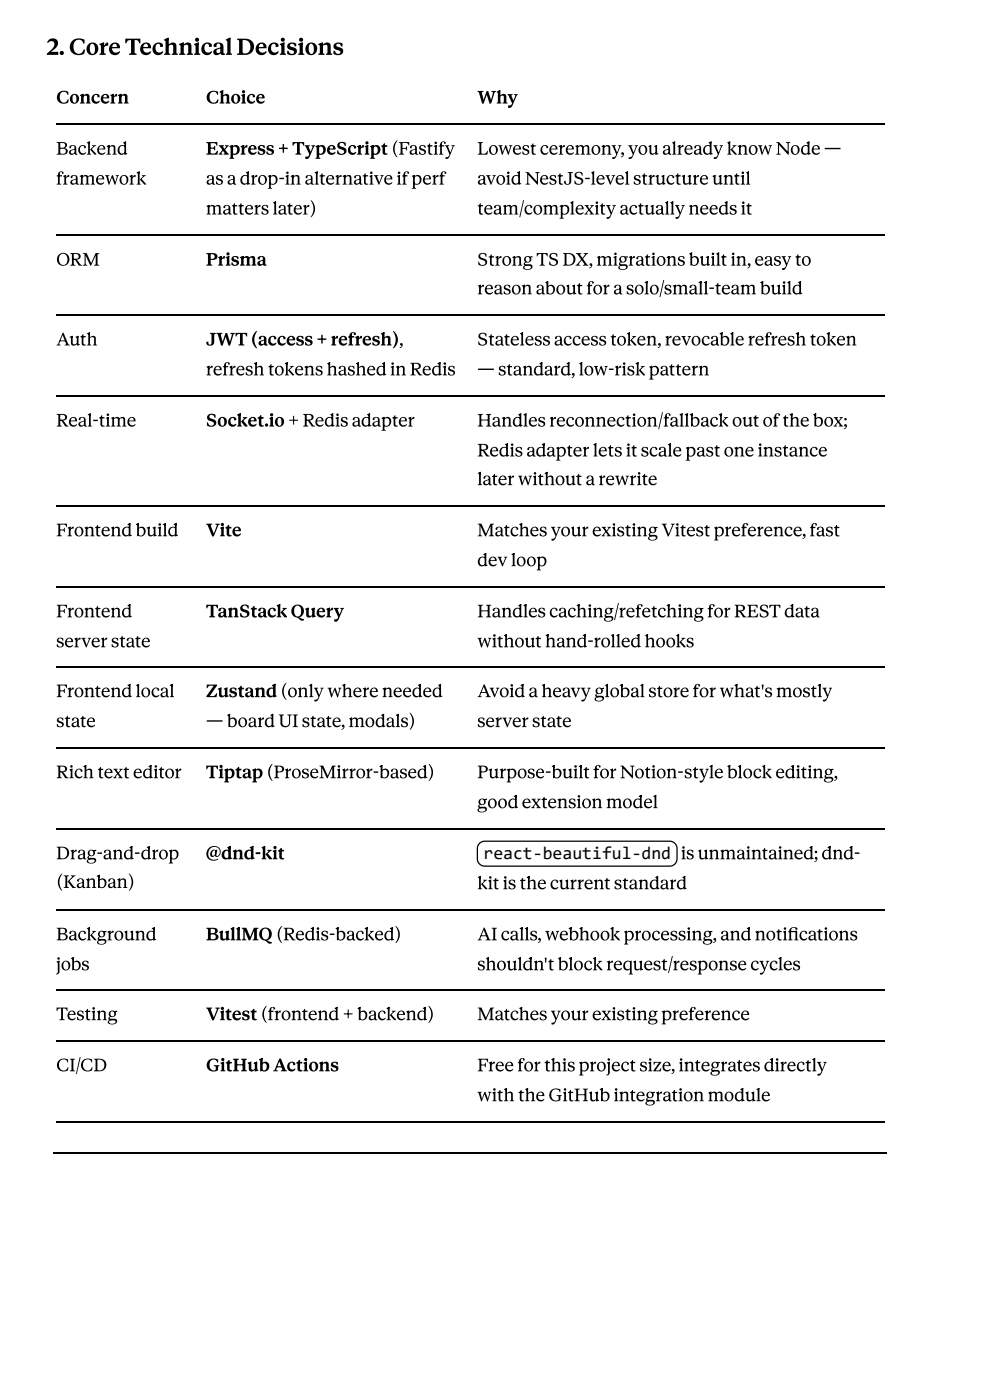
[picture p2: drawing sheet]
<svg xmlns="http://www.w3.org/2000/svg" width="210mm" height="297mm" viewBox="0 0 210 297" stroke-linecap="round" stroke-linejoin="round" font-family="sans-serif">
<defs><g id="words">
<text font-size="4.8" x="9.8" y="11.6">2. Core Technical Decisions</text>
<text font-size="3.8" x="102.5" y="182.3">react-beautiful-dnd is unmaintained; dnd-</text>
<g font-size="3.7">
<text x="11.9" y="22">Concern</text>
<text x="43.7" y="22">Choice</text>
<text x="101.2" y="22">Why</text>
<text x="11.9" y="32.8">Backend</text>
<text x="43.7" y="32.8">Express + TypeScript (Fastify</text>
<text x="101.2" y="32.8">Lowest ceremony, you already know Node —</text>
<text x="11.9" y="39.2">framework</text>
<text x="43.7" y="39.2">as a drop-in alternative ifperf</text>
<text x="101.2" y="39.2">avoid NestJS-level structure until</text>
<text x="43.7" y="45.5">matters later)</text>
<text x="101.2" y="45.5">team/complexity actually needs it</text>
<text x="11.9" y="56.4">ORM</text>
<text x="43.7" y="56.4">Prisma</text>
<text x="101.2" y="56.4">Strong TS DX, migrations built in, easy to</text>
<text x="101.2" y="62.4">reason about for a solo/small-team build</text>
<text x="11.9" y="73.3">Auth</text>
<text x="43.7" y="73.3">JWT (access + refresh),</text>
<text x="101.2" y="73.3">Stateless access token, revocable refresh token</text>
<text x="43.7" y="79.6">refresh tokens hashed in Redis</text>
<text x="101.2" y="79.6">— standard, low-risk pattern</text>
<text x="11.9" y="90.5">Real-time</text>
<text x="43.7" y="90.5">Socket.io + Redis adapter</text>
<text x="101.2" y="90.5">Handles reconnection/fallback out ofthe box;</text>
<text x="101.2" y="96.8">Redis adapter lets it scale past one instance</text>
<text x="101.2" y="102.9">later without a rewrite</text>
<text x="11.9" y="113.8">Frontend build</text>
<text x="43.7" y="113.8">Vite</text>
<text x="101.2" y="113.8">Matches your existing Vitest preference, fast</text>
<text x="101.2" y="120.1">dev loop</text>
<text x="11.9" y="131">Frontend</text>
<text x="43.7" y="131">TanStack Query</text>
<text x="101.2" y="131">Handles caching/refetching for REST data</text>
<text x="11.9" y="137.3">server state</text>
<text x="101.2" y="137.3">without hand-rolled hooks</text>
<text x="11.9" y="147.9">Frontend local</text>
<text x="43.7" y="147.9">Zustand (only where needed</text>
<text x="101.2" y="147.9">Avoid a heavy global store for what's mostly</text>
<text x="11.9" y="154.3">state</text>
<text x="43.7" y="154.3">— board UI state, modals)</text>
<text x="101.2" y="154.3">server state</text>
<text x="11.9" y="165.1">Rich text editor</text>
<text x="43.7" y="165.1">Tiptap (ProseMirror-based)</text>
<text x="101.2" y="165.1">Purpose-built for Notion-style block editing,</text>
<text x="101.2" y="171.5">good extension model</text>
<text x="11.9" y="182.3">Drag-and-drop</text>
<text x="43.7" y="182.3">@dnd-kit</text>
<text x="11.9" y="188.4">(Kanban)</text>
<text x="101.2" y="188.6">kit is the current standard</text>
<text x="11.9" y="199.5">Background</text>
<text x="43.7" y="199.5">BullMQ (Redis-backed)</text>
<text x="101.2" y="199.5">AI calls, webhook processing, and notifi cations</text>
<text x="11.9" y="205.8">jobs</text>
<text x="101.2" y="205.8">shouldn't block request/response cycles</text>
<text x="11.9" y="216.4">Testing</text>
<text x="43.7" y="216.4">Vitest (frontend + backend)</text>
<text x="101.2" y="216.4">Matches your existing preference</text>
<text x="11.9" y="227.3">CI/CD</text>
<text x="43.7" y="227.3">GitHub Actions</text>
<text x="101.2" y="227.3">Free for this project size, integrates directly</text>
<text x="101.2" y="233.6">with the GitHub integration module</text>
</g>
</g></defs>
<g fill="none" stroke="#000" stroke-width=".26">
<path d="M11.9 26.3h175.7M11.9 49.9h175.7M11.9 66.8h175.7M11.9 84h175.7M11.9 107.3h175.7M11.9 124.5h175.7M11.9 141.4h175.7M11.9 158.6h175.7M11.9 175.8h175.7M101.7 178.9l.5-.3 .6-.1h39.2a1.56 1.56 0 0 1 1.5 1.5v2.2a1.56 1.56 0 0 1-1.5 1.6h-39.2a1.56 1.56 0 0 1-1.6-1.6v-2.3zM11.9 193h175.7M11.9 209.9h175.7"/>
<path d="M11.9 220.8h175.7M11.9 238h175.7M11.4 244.6h176.7"/>
</g>
<use href="#words"/>
</svg>
